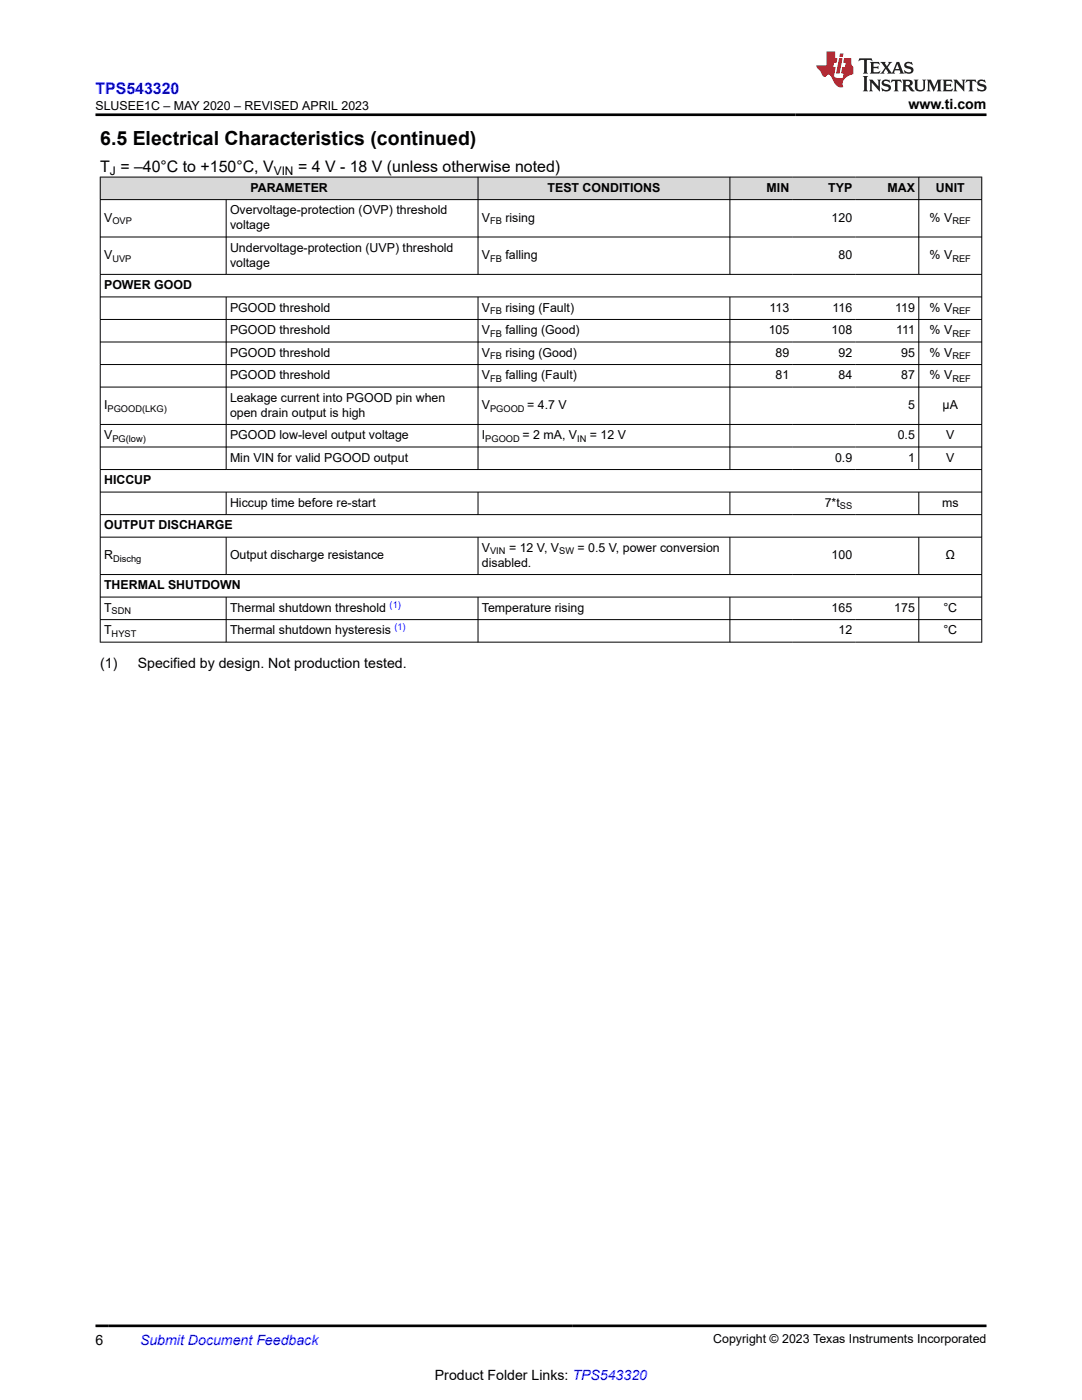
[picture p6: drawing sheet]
<svg xmlns="http://www.w3.org/2000/svg" width="216mm" height="279mm" viewBox="0 0 216 279" stroke-linecap="round" stroke-linejoin="round" font-family="sans-serif">
<defs><g id="words">
<text font-size="3.9" x="20" y="28.8">6.5 Electrical Characteristics (continued)</text>
<text font-size="3.2" fill="#00f" x="19" y="18.7">TPS543320</text>
<g font-size="3.2">
<text x="20" y="34.3">T = –40°C to +150°C, V</text>
<text x="59.5" y="34.3">= 4 V - 18 V (unless otherwise noted)</text>
</g>
<g font-size="2.8">
<text x="181.3" y="21.8">www.ti.com</text>
<text x="20" y="133.3">(1)</text>
<text x="27.5" y="133.3">Specified by design. Not production tested.</text>
<text x="19" y="268.4">6</text>
<text x="86.8" y="275.3">Product Folder Links: TPS543320</text>
</g>
<text font-size="2.8" fill="#00f" x="27.9" y="268.4">Submit Document Feedback</text>
<g font-size="2.5">
<text x="19" y="21.9">SLUSEE1C – MAY 2020 – REVISED APRIL 2023</text>
<text x="50" y="38.3">PARAMETER</text>
<text x="109.3" y="38.3">TEST CONDITIONS</text>
<text x="153" y="38.3">MIN</text>
<text x="165.3" y="38.3">TYP</text>
<text x="177.1" y="38.3">MAX</text>
<text x="186.7" y="38.3">UNIT</text>
<text x="20.8" y="44.3">V</text>
<text x="45.9" y="42.8">Overvoltage-protection (OVP) threshold</text>
<text x="45.9" y="45.8">voltage</text>
<text x="96.2" y="44.3">V</text>
<text x="100.9" y="44.3">rising</text>
<text x="165.9" y="44.3">120</text>
<text x="185.5" y="44.3">% V</text>
<text x="20.8" y="51.7">V</text>
<text x="45.9" y="50.3">Undervoltage-protection (UVP) threshold</text>
<text x="45.9" y="53.2">voltage</text>
<text x="96.2" y="51.7">V</text>
<text x="100.9" y="51.7">falling</text>
<text x="167.3" y="51.7">80</text>
<text x="185.5" y="51.7">% V</text>
<text x="20.8" y="57.7">POWER GOOD</text>
<text x="45.9" y="62.2">PGOOD threshold</text>
<text x="96.2" y="62.2">V</text>
<text x="100.9" y="62.2">rising (Fault)</text>
<text x="153.6" y="62.2">113</text>
<text x="166.1" y="62.2">116</text>
<text x="178.6" y="62.2">119</text>
<text x="185.5" y="62.2">% V</text>
<text x="45.9" y="66.7">PGOOD threshold</text>
<text x="45.9" y="71.2">PGOOD threshold</text>
<text x="96.2" y="66.7">V</text>
<text x="96.2" y="71.2">V</text>
<text x="100.9" y="66.7">falling (Good)</text>
<text x="100.9" y="71.2">rising (Good)</text>
<text x="153.4" y="66.7">105</text>
<text x="154.8" y="71.2">89</text>
<text x="165.9" y="66.7">108</text>
<text x="167.3" y="71.2">92</text>
<text x="178.8" y="66.7">111</text>
<text x="179.8" y="71.2">95</text>
<text x="185.5" y="66.7">% V</text>
<text x="185.5" y="71.2">% V</text>
<text x="45.9" y="75.7">PGOOD threshold</text>
<text x="96.2" y="75.7">V</text>
<text x="100.9" y="75.7">falling (Fault)</text>
<text x="154.8" y="75.7">81</text>
<text x="167.3" y="75.7">84</text>
<text x="179.8" y="75.7">87</text>
<text x="185.5" y="75.7">% V</text>
<text x="20.8" y="81.7">I</text>
<text x="45.9" y="80.2">Leakage current into PGOOD pin when</text>
<text x="45.9" y="83.2">open drain output is high</text>
<text x="96.2" y="81.7">V</text>
<text x="105.2" y="81.7">= 4.7 V</text>
<text x="181.2" y="81.7">5</text>
<text x="188.1" y="81.7">µA</text>
<text x="20.8" y="87.7">V</text>
<text x="45.9" y="87.7">PGOOD low-level output voltage</text>
<text x="96.2" y="87.7">I</text>
<text x="104.2" y="87.7">= 2 mA, V</text>
<text x="117.7" y="87.7">= 12 V</text>
<text x="179.1" y="87.7">0.5</text>
<text x="188.8" y="87.7">V</text>
<text x="45.9" y="92.2">Min VIN for valid PGOOD output</text>
<text x="166.6" y="92.2">0.9</text>
<text x="181.2" y="92.2">1</text>
<text x="188.8" y="92.2">V</text>
<text x="20.8" y="96.7">HICCUP</text>
<text x="45.9" y="101.2">Hiccup time before re-start</text>
<text x="164.6" y="101.2">7*t</text>
<text x="188" y="101.2">ms</text>
<text x="20.8" y="105.7">OUTPUT DISCHARGE</text>
<text x="20.8" y="111.6">R</text>
<text x="45.9" y="111.6">Output discharge resistance</text>
<text x="96.2" y="113.1">disabled.</text>
<text x="96.2" y="110.2">V</text>
<text x="101.6" y="110.2">= 12 V, V</text>
<text x="115.2" y="110.2">= 0.5 V, power conversion</text>
<text x="165.9" y="111.6">100</text>
<text x="188.7" y="111.6">Ω</text>
<text x="20.8" y="117.6">THERMAL SHUTDOWN</text>
<text x="20.8" y="122.1">T</text>
<text x="45.9" y="122.1">Thermal shutdown threshold</text>
<text x="96.2" y="122.1">Temperature rising</text>
<text x="165.9" y="122.1">165</text>
<text x="178.4" y="122.1">175</text>
<text x="188.2" y="122.1">°C</text>
<text x="20.8" y="126.6">T</text>
<text x="45.9" y="126.6">Thermal shutdown hysteresis</text>
<text x="167.3" y="126.6">12</text>
<text x="188.2" y="126.6">°C</text>
<text x="142.3" y="268.1">Copyright © 2023 Texas Instruments Incorporated</text>
</g>
<g font-size="2.4">
<text x="21.9" y="34.9">J</text>
<text x="54.6" y="34.9">VIN</text>
</g>
<g font-size="1.9">
<text x="22.4" y="44.8">OVP</text>
<text x="97.8" y="44.8">FB</text>
<text x="190" y="44.8">REF</text>
<text x="22.4" y="52.2">UVP</text>
<text x="97.8" y="52.2">FB</text>
<text x="190" y="52.2">REF</text>
<text x="97.8" y="62.7">FB</text>
<text x="190" y="62.7">REF</text>
<text x="97.8" y="67.2">FB</text>
<text x="97.8" y="71.7">FB</text>
<text x="190" y="67.2">REF</text>
<text x="190" y="71.7">REF</text>
<text x="97.8" y="76.2">FB</text>
<text x="190" y="76.2">REF</text>
<text x="21.5" y="82.2">PGOOD(LKG)</text>
<text x="97.8" y="82.2">PGOOD</text>
<text x="22.4" y="88.2">PG(low)</text>
<text x="96.8" y="88.2">PGOOD</text>
<text x="115.2" y="88.2">IN</text>
<text x="167.6" y="101.7">SS</text>
<text x="22.6" y="112.1">Dischg</text>
<text x="97.8" y="110.7">VIN</text>
<text x="111.6" y="110.7">SW</text>
<text x="22.3" y="122.6">SDN</text>
<text x="22.3" y="127.1">HYST</text>
</g>
<g font-size="1.9" fill="#00f">
<text x="77.7" y="121.3">(1)</text>
<text x="78.7" y="125.8">(1)</text>
</g>
</g></defs>
<g fill="#d8d8d8">
<path d="M20 35.3h175.9v4.5h-175.9z" fill-rule="evenodd"/>
<path d="M20.1 35.4h75.2v4.4h-75.2z" fill-rule="evenodd"/>
<path d="M95.4 35.4h50.2v4.4h-50.2z" fill-rule="evenodd"/>
<path d="M145.7 35.4h12.5v4.4h-12.5z" fill-rule="evenodd"/>
<path d="M158.2 35.4h12.6v4.4h-12.6z" fill-rule="evenodd"/>
<path d="M170.8 35.4h12.5v4.4h-12.5z" fill-rule="evenodd"/>
<path d="M183.4 35.4h12.4v4.4h-12.4z" fill-rule="evenodd"/>
</g>
<g fill="none" stroke="#000" stroke-width=".2">
<path d="M19.9 35.3h176.1M19.9 39.8h176.1M20 35.3v92.9M45.1 39.8v15M95.4 35.3v19.5M145.6 35.3v19.5M183.3 35.3v19.5M195.9 35.3v92.9M19.9 47.3h176.1M19.9 54.8h176.1M19.9 59.3h176.1M45.1 59.3v34.5"/>
<path d="M95.4 59.3v34.5M145.6 59.3v34.5M183.3 59.3v34.5M19.9 63.8h176.1M19.9 68.3h176.1M19.9 72.8h176.1M19.9 77.2h176.1M19.9 84.7h176.1M19.9 89.2h176.1M19.9 93.7h176.1M19.9 98.2h176.1M45.1 98.2v4.6"/>
<path d="M95.4 98.2v4.6M145.6 98.2v4.6M183.3 98.2v4.6M19.9 102.7h176.1M19.9 107.2h176.1M19.9 114.7h176.1M19.9 119.2h176.1M45.1 107.2v7.5M45.1 119.2v9M95.4 107.2v7.5M95.4 119.2v9M145.6 107.2v7.5"/>
<path d="M145.6 119.2v9M183.3 107.2v7.5M183.3 119.2v9M19.9 123.7h176.1M19.9 128.2h176.1"/>
</g>
<path d="M171.5 11.6l-.2 .6 .5-.2h.6v.1v2.2l-.2 .4h1l-.2-.4v-2.2v-.1h.5l.5 .2-.1-.6zM173.6 12.4l.2 .3v1.6l-.2 .4h1.9l.1-.6a1.08 1.08 0 0 1-1.3 .2v-.7h.6l.4 .2v-.7l-.4 .2h-.6v-.5l.2-.2a1 1 0 0 1 1 .3l-.1-.5zM175.7 12.4l.9 1.1-1 1.2h.9l-.2-.2 .5-.8 .4 .8-.2 .2h1.6l-.2-.2 .2-.5h.9l.1 .5-.1 .2h.9l-.2-.4-.8-1.9h-.5l-.9 2.1-.9-1.1 .9-1h-.8l.2 .2-.4 .6-.4-.6 .2-.2zM179 12.8l.4 1h-.7zM180.7 12.5a.65 .65 0 0 0-.2 .7 .65 .65 0 0 0 .6 .5l.6 .1 .1 .3a.79 .79 0 0 1-.7 .4 .79 .79 0 0 1-.7-.5l.1 .7 .2-.1a.93 .93 0 0 0 1.1 0 .93 .93 0 0 0 .4-.9 1.46 1.46 0 0 0-1.2-.6l-.1-.3a1.09 1.09 0 0 1 1.2 .2l-.2-.6-.1 .1-.5-.2zM172.2 15.2l.2 .4v2.2l-.2 .4h1l-.2-.4v-2.2l.2-.4zM173.4 15.9l.2 .4v1.5l-.2 .4h.8l-.3-.4 .1-1.3 1.6 1.8v-2l.2-.4h-.7l.1 .2 .1 1.1-1.2-1.3zM176.2 16a.65 .65 0 0 0-.2 .8 .65 .65 0 0 0 .6 .4l.6 .2 .1 .2a.79 .79 0 0 1-.7 .4 .79 .79 0 0 1-.7-.5l.1 .7 .2-.1a.93 .93 0 0 0 1.1 .1 .93 .93 0 0 0 .4-1 1.46 1.46 0 0 0-1.2-.5l-.1-.4a1.09 1.09 0 0 1 1.2 .2l-.1-.6-.2 .1-.5-.1zM177.9 15.9l-.1 .6a.63 .63 0 0 1 .8-.3v1.6l-.3 .4h1l-.2-.4v-1.6a.66 .66 0 0 1 .8 .3l-.1-.6zM180 15.9l.2 .4v1.5l-.2 .4h1l-.2-.2-.1-.7h.5l.1 .2a.79 .79 0 0 0 1.2 .6l-1-.9a.61 .61 0 0 0 .6-.6 .61 .61 0 0 0-.5-.7zM180.8 16.2h.1a.47 .47 0 0 1 .5 .1 .47 .47 0 0 1 .1 .5l-.1 .1-.7 .1zM182.3 15.9l.2 .2a2.27 2.27 0 0 0 .4 2 1.04 1.04 0 0 0 1.7-.7v-1.3l.2-.2h-.8l.2 .4v1.1a.6 .6 0 0 1-.6 .6 .6 .6 0 0 1-.6-.6v-1.1l.3-.4zM184.9 15.9l.2 .4v1.5l-.2 .4h.8l-.3-.4v-1.4l.9 1.9 .9-1.9v1.4l-.3 .4h1l-.2-.4v-1.5l.2-.4h-.8l-.7 1.5-.6-1.5zM188.1 15.9l.2 .4v1.5l-.2 .4h1.9l.1-.6a1.09 1.09 0 0 1-1.3 .2v-.7h.6l.4 .2v-.6l-.4 .2h-.6v-.6l.2-.1a1.01 1.01 0 0 1 1 .3l-.1-.6zM190.2 15.9l.3 .4v1.5l-.3 .4h.8l-.2-.4v-1.3l1.6 1.8v-2l.2-.4h-.7l.2 .2v1.1l-1.2-1.3zM192.8 15.9l-.1 .6a.63 .63 0 0 1 .8-.3v1.6l-.3 .4h1l-.2-.4v-1.6a.66 .66 0 0 1 .8 .3l-.1-.6zM195.2 16a.65 .65 0 0 0-.2 .8 .65 .65 0 0 0 .6 .4l.6 .2 .2 .2a.79 .79 0 0 1-.7 .4 .79 .79 0 0 1-.7-.5l.1 .7 .2-.1a.93 .93 0 0 0 1 .1 .93 .93 0 0 0 .5-1 1.46 1.46 0 0 0-1.3-.5v-.4a1.09 1.09 0 0 1 1.2 .2l-.2-.6-.2 .1-.5-.1z" fill="#231f20"/>
<path d="M164.9 10.3v2.7h-2l.1 .4 .8 1a.95 .95 0 0 0 1 .9 .59 .59 0 0 1 .5-.4 .59 .59 0 0 1 .5 .3l.4 .8a1.59 1.59 0 0 0 2.1 1.4 1.61 1.61 0 0 1 1-2.3l1-.3-.1-1.5a1.59 1.59 0 0 1-.3-1.7h-1.5l-.2 .9h.6l-.2 .9h-.5l-.2 .9v.3l.4 .1-.1 .9h-.7a.73 .73 0 0 1-1-.7l.3-1.5h-.5l.1-.9h.5l.2-.9h-.5v-1.3zM167.4 11.6l-.6 3.1h.7l.6-3.1zM167.6 10.7l-.1 .6h.7l.1-.6z" fill="#ed1c24"/>
<path d="M19 22.9h177.8M19 264.6h177.8" fill="none" stroke="#000" stroke-width=".53"/>
<use href="#words"/>
</svg>
